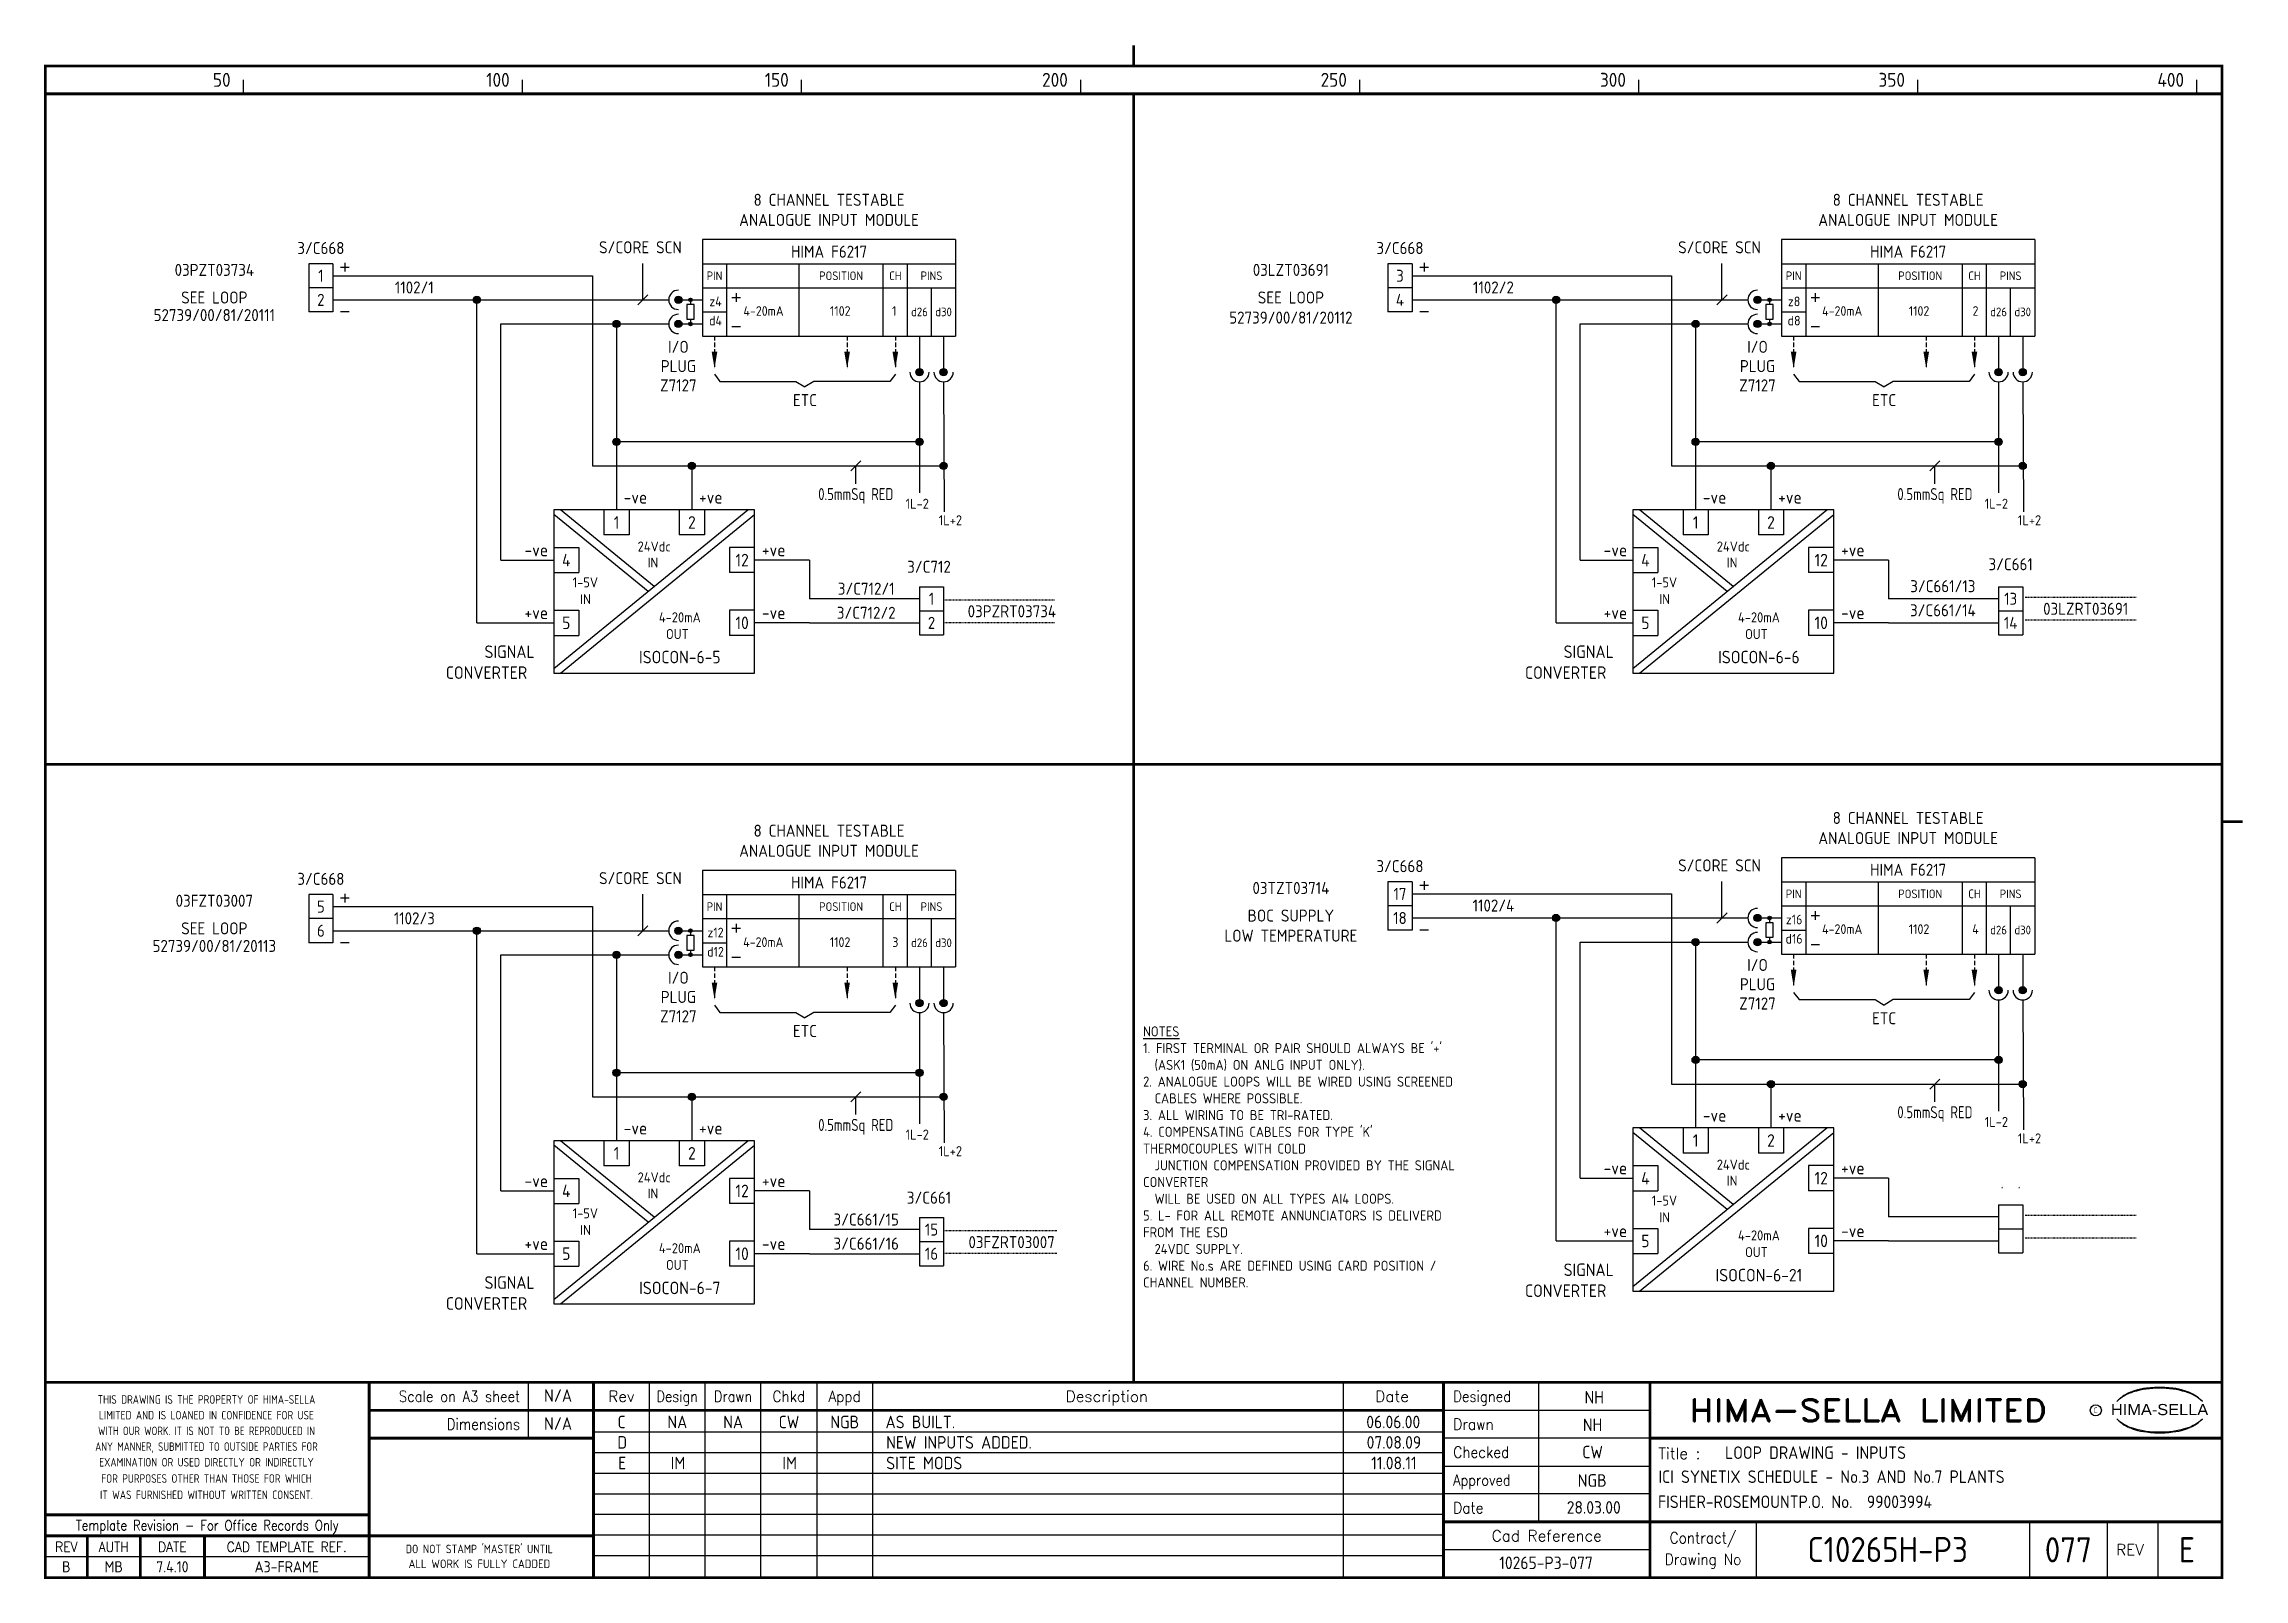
# Model space of a CAD drawing. Extents: x 14 to 408, y 0 to 275.
import ezdxf
from ezdxf.enums import TextEntityAlignment as Align

# ---------------------------------------------------------------- set-up
doc = ezdxf.new("R2010")
doc.units = 0
doc.header["$LTSCALE"] = 0.25
doc.header["$MEASUREMENT"] = 0
doc.linetypes.add('HIDDEN', pattern=[0.375, 0.25, -0.125])
doc.linetypes.add('HIDDEN2', pattern=[4.7625, 3.175, -1.5875])
doc.layers.get('0').update_dxf_attribs({"color": 41, "linetype": 'CONTINUOUS'})
for name, color, linetype in [('00-DRG_FRAME', 12, 'CONTINUOUS'), ('01-DRAW', 7, 'CONTINUOUS'), ('051-TEXT', 2, 'CONTINUOUS'), ('DIM', 3, 'CONTINUOUS')]:
    doc.layers.add(name, color=color, linetype=linetype)
doc.styles.add('ARIAL', font='ARIAL.TTF', dxfattribs={"height": 2.5})
doc.styles.add('ISO', font='iso.shx')
doc.styles.add('ROMAND', font='ROMAND')

msp = doc.modelspace()

# ---------------------------------------------------------------- texts
at = {"layer": '00-DRG_FRAME', "style": 'ISO'}
for s, p in [('50', (47.69, 267.75)), ('100', (97.69, 267.75)), ('150', (147.69, 267.75)), ('200', (197.69, 267.75)), ('250', (247.69, 267.75)), ('300', (297.69, 267.75)), ('350', (347.69, 267.75)), ('400', (397.69, 267.75))]:
    msp.add_text(s, height=2.5, dxfattribs=at).set_placement(p, align=Align.RIGHT)
at = {"layer": '00-DRG_FRAME', "color": 3, "style": 'ISO'}
for s, width, p in [('THIS DRAWING IS THE PROPERTY OF HIMA-SELLA', 0.9, (43.36, 32.44)), ("DO NOT STAMP 'MASTER' UNTIL", 0.95, (92.25, 5.79))]:
    msp.add_text(s, height=1.53, dxfattribs=dict(at, width=width)).set_placement(p, align=Align.MIDDLE)
at = {"layer": '00-DRG_FRAME', "color": 4, "style": 'ROMAND', "width": 0.87}
for s, p in [('Scale on A3 sheet', (99.54, 32)), ('Dimensions', (99.54, 27.01))]:
    msp.add_text(s, height=2, dxfattribs=at).set_placement(p, align=Align.RIGHT)
at = {"layer": '00-DRG_FRAME', "color": 4, "style": 'ROMAND'}
for s, p in [('Rev', (117.7, 32)), ('Description', (204.69, 32)), ('Date', (255.79, 32))]:
    msp.add_text(s, height=2, dxfattribs=at).set_placement(p, align=Align.CENTER)
for s, width, p in [('Design', 0.85, (127.7, 32)), ('Drawn', 0.85, (137.7, 32)), ('Chkd', 0.9, (147.7, 32)), ('Appd', 0.9, (157.7, 32))]:
    msp.add_text(s, height=2, dxfattribs=dict(at, width=width)).set_placement(p, align=Align.CENTER)
for s, width, p in [('Designed', 0.87, (266.75, 32)), ('Drawn', 0.9, (266.75, 27)), ('Checked', 0.9, (266.75, 22)), ('Approved', 0.85, (266.75, 17)), ('Date', 0.9, (266.75, 12))]:
    msp.add_text(s, height=2, dxfattribs=dict(at, width=width)).set_placement(p)
at = {"layer": '00-DRG_FRAME', "style": 'ROMAND', "width": 1.15}
msp.add_text('HIMA-SELLA LIMITED', height=4, dxfattribs=at).set_placement((341.1, 30.5), align=Align.MIDDLE)
at = {"layer": '00-DRG_FRAME', "style": 'ARIAL', "width": 1.05}
msp.add_text('HIMA-SELLA', height=2, dxfattribs=at).set_placement((393.3, 29.63), align=Align.CENTER)
at = {"layer": '00-DRG_FRAME', "color": 3, "style": 'ISO'}
for s, width, p in [('LIMITED AND IS LOANED IN CONFIDENCE FOR USE', 0.9, (43.36, 29.62)), ('ANY MANNER, SUBMITTED TO OUTSIDE PARTIES FOR', 0.87, (43.36, 23.99)), ('WITH OUR WORK. IT IS NOT TO BE REPRODUCED IN', 0.87, (43.36, 26.81)), ('EXAMINATION OR USED DIRECTLY OR INDIRECTLY', 0.9, (43.36, 21.18)), ('IT WAS FURNISHED WITHOUT WRITTEN CONSENT.', 0.9, (43.36, 15.35)), ('FOR PURPOSES OTHER THAN THOSE FOR WHICH', 0.9, (43.36, 18.27))]:
    msp.add_text(s, height=1.53, dxfattribs=dict(at, width=width)).set_placement(p, align=Align.MIDDLE_CENTER)
at = {"layer": '00-DRG_FRAME', "color": 3, "style": 'ISO', "width": 0.9}
msp.add_text('C', height=1, dxfattribs=at).set_placement((381.84, 30), align=Align.CENTER)
at = {"layer": '00-DRG_FRAME', "color": 4, "style": 'ROMAND'}
msp.add_text('Title :', height=2, dxfattribs=at).set_placement((303.5, 21.75))
for s, height, width, p in [('Template Revision - For Office Records Only', 1.8, 0.85, (43.5, 9.62)), ('Contract/', 2, 0.9, (311.5, 7.5)), ('REV', 1.8, 0.9, (18.25, 6)), ('AUTH', 1.8, 0.9, (26.75, 6)), ('DATE', 1.8, 0.9, (37.25, 6)), ('CAD TEMPLATE REF.', 1.8, 0.9, (57.75, 6)), ('Drawing No', 2, 0.9, (311.5, 3.5))]:
    msp.add_text(s, height=height, dxfattribs=dict(at, width=width)).set_placement(p, align=Align.MIDDLE)
for s, p in [('Cad Reference', (283.5, 8)), ('REV', (388, 5.5))]:
    msp.add_text(s, height=2, dxfattribs=at).set_placement(p, align=Align.MIDDLE)
at = {"layer": '00-DRG_FRAME', "color": 41, "style": 'ISO'}
for s, p in [('B', (18.25, 1.45)), ('MB', (26.75, 1.45)), ('7.4.10', (37.25, 1.45)), ('A3-FRAME', (57.75, 1.45))]:
    msp.add_text(s, height=2, dxfattribs=at).set_placement(p, align=Align.CENTER)
at = {"layer": '00-DRG_FRAME', "color": 3, "style": 'ISO'}
msp.add_text('ALL WORK IS FULLY CADDED', height=1.53, dxfattribs=at).set_placement((92.25, 2.98), align=Align.MIDDLE_CENTER)
at = {"layer": '01-DRAW', "style": 'ISO'}
for s, height, p in [('8 CHANNEL TESTABLE', 2.16, (154.91, 246.41)), ('8 CHANNEL TESTABLE', 2.16, (348.26, 246.41)), ('ANALOGUE INPUT MODULE', 2.16, (154.91, 242.81)), ('ANALOGUE INPUT MODULE', 2.16, (348.26, 242.81)), ('3/C668', 2.16, (63.86, 237.77)), ('S/CORE SCN', 2.16, (121.1, 237.9)), ('HIMA F6217', 2.16, (154.91, 237.12)), ('3/C668', 2.16, (257.2, 237.77)), ('S/CORE SCN', 2.16, (314.45, 237.9)), ('HIMA F6217', 2.16, (348.26, 237.12)), ('03PZT03734', 2.16, (44.77, 233.85)), ('1', 2.16, (63.86, 232.8)), ('1102/1', 2.16, (80.6, 230.7)), ('PIN', 1.555, (134.39, 233.1)), ('POSITION', 1.555, (157.07, 233.1)), ('CH', 1.555, (166.79, 233.1)), ('PINS', 1.555, (173.27, 233.1)), ('03LZT03691', 2.16, (237.66, 233.85)), ('3', 2.16, (257.2, 232.8)), ('1102/2', 2.16, (273.95, 230.7)), ('PIN', 1.555, (327.74, 233.1)), ('POSITION', 1.555, (350.42, 233.1)), ('CH', 1.555, (360.14, 233.1)), ('PINS', 1.555, (366.62, 233.1)), ('SEE LOOP', 2.16, (44.77, 228.9)), ('2', 2.16, (63.86, 228.48)), ('z4', 1.728, (134.57, 228.42)), ('SEE LOOP', 2.16, (237.66, 228.9)), ('4', 2.16, (257.2, 228.48)), ('z8', 1.728, (327.82, 228.42)), ('52739/00/81/20111', 2.16, (44.77, 225.75)), ('d4', 1.728, (134.57, 224.97)), ('4-20mA', 1.728, (143.17, 226.7)), ('1102', 1.728, (156.92, 226.7)), ('1', 1.73, (166.59, 226.7)), ('d26', 1.555, (171.11, 226.62)), ('d30', 1.555, (175.43, 226.62)), ('52739/00/81/20112', 2.16, (237.66, 225.3)), ('d8', 1.728, (327.82, 224.97)), ('4-20mA', 1.728, (336.44, 226.7)), ('1102', 1.728, (350.21, 226.7)), ('2', 1.73, (360.32, 226.7)), ('d26', 1.555, (364.46, 226.62)), ('d30', 1.555, (368.78, 226.62)), ('I/O', 2.16, (127.91, 220.06)), ('I/O', 2.16, (321.26, 220.06)), ('PLUG', 2.16, (127.91, 216.6)), ('PLUG', 2.16, (321.26, 216.6)), ('Z7127', 2.16, (127.91, 213.15)), ('Z7127', 2.16, (321.26, 213.15)), ('ETC', 2.16, (150.59, 210.5)), ('ETC', 2.16, (343.94, 210.5)), ('3/C712', 2.16, (172.82, 180.63)), ('3/C661', 2.16, (366.62, 181.08)), ('3/C712/1', 2.16, (161.57, 176.7)), ('3/C661/13', 2.16, (354.47, 177.15)), ('4-20mA', 1.8, (128.17, 171.75)), ('3/C712/2', 2.16, (161.57, 172.38)), ('1', 2.16, (173.27, 174.9)), ('03PZRT03734', 2.16, (187.66, 172.65)), ('4-20mA', 1.8, (321.52, 171.75)), ('3/C661/14', 2.16, (354.47, 172.83)), ('13', 2.16, (366.62, 174.9)), ('03LZRT03691', 2.16, (380.07, 173.1)), ('OUT', 1.8, (127.72, 168.75)), ('2', 2.16, (173.27, 170.58)), ('OUT', 1.8, (321.07, 168.75)), ('14', 2.16, (366.62, 170.58)), ('ISOCON-6-5', 2.25, (128.17, 164.4)), ('ISOCON-6-6', 2.25, (321.52, 164.4)), ('8 CHANNEL TESTABLE', 2.16, (154.91, 133.32)), ('ANALOGUE INPUT MODULE', 2.16, (348.26, 132)), ('8 CHANNEL TESTABLE', 2.16, (348.26, 135.6)), ('ANALOGUE INPUT MODULE', 2.16, (154.91, 129.72)), ('3/C668', 2.16, (63.86, 124.68)), ('S/CORE SCN', 2.16, (121.1, 124.81)), ('HIMA F6217', 2.16, (154.91, 124.03)), ('3/C668', 2.16, (257.2, 126.96)), ('S/CORE SCN', 2.16, (314.45, 127.1)), ('HIMA F6217', 2.16, (348.26, 126.31)), ('03FZT03007', 2.16, (44.77, 120.76)), ('03TZT03714', 2.16, (237.66, 123.05)), ('17', 2.16, (257.2, 121.99)), ('PIN', 1.555, (327.74, 122.3)), ('POSITION', 1.555, (350.42, 122.3)), ('CH', 1.555, (360.14, 122.3)), ('PINS', 1.555, (366.62, 122.3)), ('5', 2.16, (63.86, 119.71)), ('1102/3', 2.16, (80.6, 117.61)), ('PIN', 1.555, (134.39, 120.01)), ('POSITION', 1.555, (157.07, 120.01)), ('CH', 1.555, (166.79, 120.01)), ('PINS', 1.555, (173.27, 120.01)), ('BOC SUPPLY', 2.16, (237.66, 118.1)), ('18', 2.16, (257.2, 117.67)), ('1102/4', 2.16, (273.95, 119.9)), ('z16', 1.728, (327.82, 117.62)), ('52739/00/81/20113', 2.16, (44.77, 112.66)), ('SEE LOOP', 2.16, (44.77, 115.81)), ('6', 2.16, (63.86, 115.39)), ('z12', 1.728, (134.57, 115.28)), ('4-20mA', 1.728, (143.12, 113.56)), ('1102', 1.728, (156.89, 113.56)), ('3', 1.73, (166.79, 113.56)), ('d26', 1.555, (171.11, 113.53)), ('d30', 1.555, (175.43, 113.53)), ('LOW TEMPERATURE', 2.16, (237.66, 114.5)), ('d16', 1.728, (327.82, 114.16)), ('4-20mA', 1.728, (336.44, 115.89)), ('1102', 1.728, (350.21, 115.89)), ('4', 1.73, (360.32, 115.89)), ('d26', 1.555, (364.46, 115.82)), ('d30', 1.555, (368.78, 115.82)), ('d12', 1.728, (134.57, 111.83)), ('I/O', 2.16, (321.26, 109.25)), ('I/O', 2.16, (127.91, 106.96)), ('PLUG', 2.16, (321.26, 105.79)), ('PLUG', 2.16, (127.91, 103.51)), ('Z7127', 2.16, (321.26, 102.34)), ('Z7127', 2.16, (127.91, 100.05)), ('ETC', 2.16, (150.59, 97.41)), ('ETC', 2.16, (343.94, 99.69)), ('3/C661', 2.16, (172.82, 67.53)), ('.  .', 2.16, (366.62, 70.27)), ('3/C661/15', 2.16, (161.57, 63.61)), ('15', 2.16, (173.27, 61.81)), ('4-20mA', 1.8, (128.17, 58.66)), ('3/C661/16', 2.16, (161.57, 59.29)), ('16', 2.16, (173.27, 57.49)), ('03FZRT03007', 2.16, (187.62, 59.56)), ('4-20mA', 1.8, (321.52, 60.95)), ('OUT', 1.8, (321.07, 57.95)), ('OUT', 1.8, (127.72, 55.66)), ('ISOCON-6-21', 2.25, (321.52, 53.6)), ('ISOCON-6-7', 2.25, (128.17, 51.31))]:
    msp.add_text(s, height=height, dxfattribs=at).set_placement(p, align=Align.CENTER)
for s, p in [('-ve', (122.33, 193.04)), ('+ve', (135.83, 193.04)), ('-ve', (315.68, 193.04)), ('+ve', (329.18, 193.04)), ('-ve', (104.56, 183.59)), ('+ve', (147.1, 183.59)), ('-ve', (297.91, 183.59)), ('+ve', (340.45, 183.59)), ('+ve', (104.56, 172.34)), ('-ve', (147.1, 172.34)), ('+ve', (297.91, 172.34)), ('-ve', (340.45, 172.34)), ('-ve', (315.68, 82.24)), ('+ve', (329.18, 82.24)), ('-ve', (122.33, 79.95)), ('+ve', (135.83, 79.95)), ('-ve', (104.56, 70.5)), ('+ve', (147.1, 70.5)), ('-ve', (297.91, 72.79)), ('+ve', (340.45, 72.79)), ('+ve', (297.91, 61.54)), ('-ve', (340.45, 61.54)), ('+ve', (104.56, 59.25)), ('-ve', (147.1, 59.25))]:
    msp.add_text(s, height=2.25, dxfattribs=at).set_placement(p, align=Align.RIGHT)
at = {"layer": '01-DRAW', "style": 'ISO', "width": 0.85}
for p in [(159.7, 193.66), (353.05, 193.66), (353.05, 82.85), (159.7, 80.57)]:
    msp.add_text('0.5mmSq RED', height=2.16, dxfattribs=at).set_placement(p, align=Align.CENTER)
at = {"layer": '01-DRAW', "style": 'ISO'}
for s, height, p in [('1L-2', 1.8, (168.62, 192.11)), ('1L-2', 1.8, (361.97, 192.11)), ('1L+2', 1.8, (174.56, 189.15)), ('1L+2', 1.8, (367.91, 189.15)), ('1-5V', 1.8, (108.97, 178.01)), ('1-5V', 1.8, (302.32, 178.01)), ('IN', 1.8, (110.32, 175.01)), ('IN', 1.8, (303.67, 175.01)), ('SIGNAL', 2.25, (93.18, 165.36)), ('SIGNAL', 2.25, (286.53, 165.36)), ('CONVERTER', 2.25, (86.25, 161.61)), ('CONVERTER', 2.25, (279.6, 161.61)), ('1L-2', 1.8, (361.97, 81.3)), ('1L-2', 1.8, (168.62, 79.02)), ('1L+2', 1.8, (367.91, 78.34)), ('1L+2', 1.8, (174.56, 76.05)), ('1-5V', 1.8, (302.32, 67.2)), ('1-5V', 1.8, (108.97, 64.92)), ('IN', 1.8, (110.32, 61.92)), ('IN', 1.8, (303.67, 64.2)), ('SIGNAL', 2.25, (286.53, 54.56)), ('SIGNAL', 2.25, (93.18, 52.27)), ('CONVERTER', 2.25, (279.6, 50.81)), ('CONVERTER', 2.25, (86.25, 48.52))]:
    msp.add_text(s, height=height, dxfattribs=at).set_placement(p)
for s, height, p in [('1', 2.25, (116.83, 189.66)), ('2', 2.25, (130.33, 189.66)), ('1', 2.25, (310.18, 189.66)), ('2', 2.25, (323.68, 189.66)), ('24Vdc', 1.8, (123.58, 185.35)), ('24Vdc', 1.8, (316.93, 185.35)), ('4', 2.25, (107.83, 182.91)), ('IN', 1.8, (123.35, 182.47)), ('12', 2.25, (139.33, 182.91)), ('4', 2.25, (301.18, 182.91)), ('IN', 1.8, (316.7, 182.47)), ('12', 2.25, (332.68, 182.91)), ('5', 2.25, (107.83, 171.66)), ('10', 2.25, (139.33, 171.66)), ('5', 2.25, (301.18, 171.66)), ('10', 2.25, (332.68, 171.66)), ('1', 2.25, (310.18, 78.86)), ('2', 2.25, (323.68, 78.86)), ('1', 2.25, (116.83, 76.57)), ('2', 2.25, (130.33, 76.57)), ('24Vdc', 1.8, (316.93, 74.54)), ('24Vdc', 1.8, (123.58, 72.25)), ('4', 2.25, (301.18, 72.11)), ('IN', 1.8, (316.7, 71.66)), ('12', 2.25, (332.68, 72.11)), ('4', 2.25, (107.83, 69.82)), ('IN', 1.8, (123.35, 69.37)), ('12', 2.25, (139.33, 69.82)), ('5', 2.25, (107.83, 58.57)), ('10', 2.25, (139.33, 58.57)), ('5', 2.25, (301.18, 60.86)), ('10', 2.25, (332.68, 60.86))]:
    msp.add_text(s, height=height, dxfattribs=at).set_placement(p, align=Align.MIDDLE)
at = {"layer": '01-DRAW', "insert": (211.18, 99.32), "char_height": 1.8, "width": 58.2883, "attachment_point": 1, "style": 'ISO'}
msp.add_mtext("{\\LNOTES\\P}1. FIRST TERMINAL OR PAIR SHOULD ALWAYS BE '+'\\P  (ASK1 (50mA) ON ANLG INPUT ONLY).\\P2. ANALOGUE LOOPS WILL BE WIRED USING SCREENED\\P  CABLES WHERE POSSIBLE.\\P3. ALL WIRING TO BE TRI-RATED.\\P4. COMPENSATING CABLES FOR TYPE 'K' THERMOCOUPLES WITH COLD\\P  JUNCTION COMPENSATION PROVIDED BY THE SIGNAL CONVERTER\\P  WILL BE USED ON ALL TYPES AI4 LOOPS.\\P5. L- FOR ALL REMOTE ANNUNCIATORS IS DELIVERD FROM THE ESD \\P  24VDC SUPPLY.\\P6. WIRE No.s ARE DEFINED USING CARD POSITION / CHANNEL NUMBER.          ", dxfattribs=at)

# ---------------------------------------------------------------- blocks, each defined once
blk = doc.blocks.new('A3-REVA')
at = {"layer": '051-TEXT', "style": 'ISO'}
for tag, p in [('DESIGNED', (292.01, 31.7)), ('A', (117.73, 27.28)), ('DES', (127.73, 27.28)), ('DRN', (137.73, 27.28)), ('CHKD', (147.73, 27.28)), ('APPD', (157.73, 27.28)), ('DATE', (256, 27.28)), ('DRAWN', (291.72, 26.77)), ('CHECKED', (291.72, 21.89)), ('APPD', (291.65, 16.79)), ('DATE', (291.92, 11.96))]:
    blk.add_attdef(tag, text='', height=2.25, dxfattribs=at).set_placement(p, align=Align.CENTER)
blk.add_attdef('DESCRIPTION', (165.03, 27.28), '', height=2.25, dxfattribs=at)
blk = doc.blocks.new('A3-REVB')
at = {"layer": '051-TEXT', "style": 'ISO'}
for tag, p in [('A', (124.85, -20.36)), ('DES', (134.85, -20.36)), ('DRN', (144.85, -20.36)), ('CHKD', (154.85, -20.36)), ('APPD', (164.85, -20.36)), ('DATE', (263.12, -20.36))]:
    blk.add_attdef(tag, text='', height=2.25, dxfattribs=at).set_placement(p, align=Align.CENTER)
blk.add_attdef('DESCRIPTION', (172.15, -20.36), '', height=2.25, dxfattribs=at)
blk = doc.blocks.new('A3-TITLE')
at = {"layer": '051-TEXT', "style": 'ISO'}
blk.add_attdef('TITLE_1', (315.46, 21.78), '', height=2.25, dxfattribs=at)
for tag, p in [('DRGNO', (376.96, 3.24)), ('REV.', (398.2, 3.24))]:
    blk.add_attdef(tag, text='', height=4.5, dxfattribs=at).set_placement(p, align=Align.CENTER)
blk = doc.blocks.new('DOT')
for radius in [0.75, 0.65, 0.55, 0.45, 0.35, 0.25, 0.15, 0.05]:
    blk.add_circle((0, 0), radius)
blk = doc.blocks.new('A3-CONTRACT')
at = {"layer": '051-TEXT', "color": 41, "style": 'ISO'}
for tag, height, p in [('SCALE', 2.25, (106.71, 31.82)), ('DIMS', 2.25, (106.71, 26.8)), ('CAD-REF', 2.25, (283.73, 1.84)), ('CONTRACT', 4.5, (344.94, 3.1))]:
    blk.add_attdef(tag, text='', height=height, dxfattribs=at).set_placement(p, align=Align.CENTER)
for tag, p in [('TITLE_2', (303.86, 17.28)), ('TITLE_3', (303.79, 12.78))]:
    blk.add_attdef(tag, p, '', height=2.25, dxfattribs=at)

# ---------------------------------------------------------------- linework, layer by layer
at = {"layer": '00-DRG_FRAME'}
for p, q in [((50, 266.5), (50, 269)), ((100, 266.5), (100, 269)), ((150, 266.5), (150, 269)), ((200, 266.5), (200, 269)), ((250, 266.5), (250, 269)), ((300, 266.5), (300, 269)), ((350, 266.5), (350, 269)), ((400, 266.5), (400, 269)), ((101.01, 35.5), (101.01, 25.5)), ((122.7, 35.5), (122.7, 0.5)), ((132.7, 0.5), (132.7, 35.5)), ((142.7, 0.5), (142.7, 35.5)), ((152.7, 35.5), (152.7, 0.5)), ((162.7, 35.5), (162.7, 0.5)), ((247, 35.5), (247, 0.5)), ((282, 35.5), (282, 10.5)), ((265, 30.5), (302, 30.5)), ((265, 26.59), (112.7, 26.59)), ((302, 25.5), (265, 25.5)), ((265, 22.89), (112.7, 22.89)), ((265, 20.5), (302, 20.5)), ((265, 19.19), (112.7, 19.19)), ((265, 15.49), (112.7, 15.49)), ((302, 15.5), (265, 15.5)), ((265, 11.79), (112.7, 11.79)), ((265, 8.09), (112.7, 8.09)), ((321, 10.5), (321, 0.5)), ((370, 10.5), (370, 0.5)), ((384, 0.5), (384, 10.5)), ((393, 10.5), (393, 0.5)), ((72.5, 4.25), (14.5, 4.25)), ((265, 4.39), (112.7, 4.39)), ((302, 5.5), (265, 5.5))]:
    msp.add_line(p, q, dxfattribs=at)
at = {"layer": '00-DRG_FRAME', "const_width": 0.5}
for points in [[(209.5, 271.5), (209.5, 275.18)], [(209.5, 271.5), (209.5, 275.18)], [(14.5, 266.5), (404.5, 266.5)], [(209.5, 35.5), (209.5, 266.5)], [(14.5, 146.31), (404.5, 146.31)], [(404.5, 136), (408.18, 136)], [(404.5, 35.5), (14.5, 35.5)], [(72.5, 0.5), (72.5, 35.5)], [(112.7, 0.5), (112.7, 35.5)], [(265, 35.5), (265, 0.5)], [(302, 0.5), (302, 35.5)], [(265, 30.5), (72.5, 30.5)], [(112.7, 25.5), (72.5, 25.5)], [(404.5, 25.5), (302, 25.5)], [(14.5, 11.75), (72.5, 11.75)], [(14.5, 8), (72.5, 8)], [(22, 0.5), (22, 8)], [(31.5, 0.5), (31.5, 8)], [(43, 0.5), (43, 8)], [(112.7, 8), (72.5, 8)], [(265, 10.5), (404.5, 10.5)]]:
    msp.add_lwpolyline(points, dxfattribs=at)
msp.add_lwpolyline([(14.5, 0.5), (404.5, 0.5), (404.5, 271.5), (14.5, 271.5)], close=True, dxfattribs=at)
at = {"layer": '00-DRG_FRAME', "color": 3}
msp.add_circle((381.88, 30.5), 1, dxfattribs=at)
for centre, radius, start, end in [((390.6, 26.83), 7.24, 106.0532, 133.5024), ((390.88, 27.01), 7.3, 130.419, 136.057), ((390.11, 28.1), 5.98, 122.244, 131.6154), ((389.75, 28.78), 5.21, 111.8206, 122.8668), ((391.78, 24.7), 9.76, 107.5931, 113.9452), ((393.1, 18.5), 15.94, 89.2698, 106.3911), ((392.1, 23.52), 10.99, 96.0146, 107.3203), ((393.29, 16.31), 18.28, 92.8917, 97.3734), ((393.24, 18.86), 15.73, 89.7805, 93.1738), ((393.36, 18.86), 15.73, 86.8262, 90.2195), ((393.51, 18.5), 15.94, 73.6089, 90.7302), ((393.31, 16.31), 18.28, 82.6266, 87.1083), ((394.51, 23.52), 10.99, 72.6797, 83.9854), ((394.83, 24.7), 9.76, 66.0548, 72.4069), ((396, 26.83), 7.24, 46.4976, 73.9468), ((396.85, 28.78), 5.21, 57.1332, 68.1794), ((396.49, 28.1), 5.98, 48.3846, 57.756), ((395.73, 27.01), 7.3, 43.943, 49.581), ((390.88, 34.04), 7.3, 223.943, 229.581), ((390.6, 34.23), 7.24, 226.4976, 253.9468), ((390.11, 32.96), 5.98, 228.3846, 237.756), ((389.75, 32.28), 5.21, 237.1332, 248.1794), ((396, 34.23), 7.24, 286.0532, 313.5024), ((396.85, 32.28), 5.21, 291.8206, 302.8668), ((396.49, 32.96), 5.98, 302.244, 311.6154), ((395.73, 34.04), 7.3, 310.419, 316.057), ((391.78, 36.36), 9.76, 246.0548, 252.4069), ((393.1, 42.56), 15.94, 253.6089, 270.7302), ((392.1, 37.54), 10.99, 252.6797, 263.9854), ((393.29, 44.75), 18.28, 262.6266, 267.1083), ((393.24, 42.19), 15.73, 266.8262, 270.2195), ((393.51, 42.56), 15.94, 269.2698, 286.3911), ((393.36, 42.19), 15.73, 269.7805, 273.1738), ((393.31, 44.75), 18.28, 272.8917, 277.3734), ((394.51, 37.54), 10.99, 276.0146, 287.3203), ((394.83, 36.36), 9.76, 287.5931, 293.9452)]:
    msp.add_arc(centre, radius, start, end, dxfattribs=at)
at = {"layer": '01-DRAW'}
for p, q in [((177.59, 240.36), (132.23, 240.36)), ((132.23, 240.36), (132.23, 223.08)), ((177.59, 240.36), (177.59, 223.08)), ((370.94, 240.36), (325.58, 240.36)), ((325.58, 240.36), (325.58, 223.08)), ((370.94, 240.36), (370.94, 223.08)), ((66.02, 236.04), (61.7, 236.04)), ((61.7, 236.04), (61.7, 227.4)), ((66.02, 236.04), (66.02, 227.4)), ((66.02, 233.88), (112.51, 233.88)), ((68.95, 235.39), (67.4, 235.39)), ((68.18, 236.17), (68.18, 234.62)), ((112.51, 233.88), (112.51, 199.79)), ((132.23, 236.04), (177.59, 236.04)), ((136.55, 236.04), (136.55, 223.08)), ((149.51, 236.04), (149.51, 223.08)), ((164.63, 223.08), (164.63, 236.04)), ((168.95, 223.08), (168.95, 236.04)), ((255.04, 236.04), (255.04, 227.4)), ((259.36, 236.04), (255.04, 236.04)), ((259.36, 236.04), (259.36, 227.4)), ((259.36, 233.88), (305.86, 233.88)), ((262.3, 235.39), (260.74, 235.39)), ((261.52, 236.17), (261.52, 234.62)), ((305.86, 233.88), (305.86, 199.79)), ((325.58, 236.04), (370.94, 236.04)), ((329.9, 236.04), (329.9, 223.08)), ((342.86, 236.04), (342.86, 223.08)), ((357.98, 223.08), (357.98, 236.04)), ((362.3, 223.08), (362.3, 236.04)), ((66.02, 231.72), (61.7, 231.72)), ((66.02, 229.56), (126.18, 229.56)), ((91.81, 171.66), (91.81, 229.56)), ((127.91, 229.56), (132.23, 229.56)), ((130.07, 229.56), (130.07, 228.7)), ((132.23, 231.72), (177.59, 231.72)), ((137.5, 229.99), (139.05, 229.99)), ((138.28, 230.77), (138.28, 229.22)), ((173.27, 223.08), (173.27, 231.72)), ((259.36, 231.72), (255.04, 231.72)), ((259.36, 229.56), (319.53, 229.56)), ((285.16, 171.66), (285.16, 229.56)), ((321.26, 229.56), (325.58, 229.56)), ((323.42, 229.56), (323.42, 228.7)), ((325.58, 231.72), (370.94, 231.72)), ((330.85, 229.99), (332.4, 229.99)), ((331.62, 230.77), (331.62, 229.22)), ((366.62, 223.08), (366.62, 231.72)), ((66.02, 227.4), (61.7, 227.4)), ((68.95, 227.4), (67.4, 227.4)), ((96.13, 182.91), (96.13, 225.24)), ((96.13, 225.24), (126.18, 225.24)), ((116.83, 225.24), (116.83, 191.91)), ((127.91, 225.24), (132.23, 225.24)), ((130.07, 226.11), (130.07, 225.24)), ((132.23, 227.4), (136.55, 227.4)), ((137.5, 224.81), (139.05, 224.81)), ((259.36, 227.4), (255.04, 227.4)), ((262.3, 227.4), (260.74, 227.4)), ((289.48, 182.91), (289.48, 225.24)), ((289.48, 225.24), (319.53, 225.24)), ((310.18, 225.24), (310.18, 191.91)), ((321.26, 225.24), (325.58, 225.24)), ((323.42, 226.11), (323.42, 225.24)), ((325.58, 227.4), (329.9, 227.4)), ((330.85, 224.81), (332.4, 224.81)), ((132.23, 223.08), (177.59, 223.08)), ((171.11, 223.08), (171.11, 216.6)), ((175.43, 223.08), (175.43, 216.6)), ((325.58, 223.08), (370.94, 223.08)), ((364.46, 223.08), (364.46, 216.6)), ((368.78, 223.08), (368.78, 216.6)), ((134.39, 216.22), (135.36, 214.93)), ((135.36, 214.93), (148.97, 214.93)), ((148.97, 214.93), (150.59, 213.96)), ((152.21, 214.93), (150.59, 213.96)), ((165.82, 214.93), (152.21, 214.93)), ((166.79, 216.22), (165.82, 214.93)), ((171.11, 214.87), (171.11, 194.95)), ((175.43, 214.87), (175.55, 191.55)), ((327.74, 216.22), (328.71, 214.93)), ((328.71, 214.93), (342.32, 214.93)), ((342.32, 214.93), (343.94, 213.96)), ((345.56, 214.93), (343.94, 213.96)), ((359.16, 214.93), (345.56, 214.93)), ((360.14, 216.22), (359.16, 214.93)), ((364.46, 214.87), (364.46, 194.95)), ((368.78, 214.87), (368.9, 191.55)), ((171.11, 204.11), (116.79, 204.11)), ((364.46, 204.11), (310.14, 204.11)), ((112.51, 199.79), (175.43, 199.79)), ((130.33, 199.79), (130.33, 191.91)), ((305.86, 199.79), (368.78, 199.79)), ((323.68, 199.79), (323.68, 191.91)), ((105.58, 163.48), (140.36, 191.91)), ((122.48, 177.29), (105.58, 191.1)), ((123.58, 178.19), (106.8, 191.91)), ((106.8, 162.66), (141.58, 191.1)), ((114.58, 191.91), (114.58, 187.41)), ((119.08, 191.91), (119.08, 187.41)), ((128.08, 191.91), (128.08, 187.41)), ((132.58, 191.91), (132.58, 187.41)), ((298.93, 163.48), (333.71, 191.91)), ((315.82, 177.29), (298.93, 191.1)), ((316.93, 178.19), (300.14, 191.91)), ((300.14, 162.66), (334.93, 191.1)), ((307.93, 191.91), (307.93, 187.41)), ((312.43, 191.91), (312.43, 187.41)), ((321.43, 191.91), (321.43, 187.41)), ((325.93, 191.91), (325.93, 187.41)), ((96.13, 182.91), (105.58, 182.91)), ((105.58, 185.16), (110.08, 185.16)), ((141.58, 185.16), (137.08, 185.16)), ((151.39, 182.91), (141.58, 182.91)), ((151.39, 182.91), (151.39, 175.98)), ((289.48, 182.91), (298.93, 182.91)), ((298.93, 185.16), (303.43, 185.16)), ((334.93, 185.16), (330.43, 185.16)), ((344.74, 182.91), (334.93, 182.91)), ((344.74, 182.91), (344.74, 175.98)), ((105.58, 180.66), (110.08, 180.66)), ((141.58, 180.66), (137.08, 180.66)), ((171.11, 178.14), (171.11, 169.5)), ((171.11, 178.14), (175.43, 178.14)), ((171.11, 178.14), (175.43, 178.14)), ((175.43, 178.14), (175.43, 169.5)), ((298.93, 180.66), (303.43, 180.66)), ((334.93, 180.66), (330.43, 180.66)), ((364.46, 178.14), (368.78, 178.14)), ((364.46, 178.14), (368.78, 178.14)), ((364.46, 178.14), (364.46, 169.5)), ((368.78, 178.14), (368.78, 169.5)), ((105.58, 173.91), (110.08, 173.91)), ((141.58, 173.91), (137.08, 173.91)), ((171.11, 175.98), (151.39, 175.98)), ((171.11, 173.82), (175.43, 173.82)), ((298.93, 173.91), (303.43, 173.91)), ((334.93, 173.91), (330.43, 173.91)), ((364.46, 175.98), (344.74, 175.98)), ((364.46, 173.82), (368.78, 173.82)), ((91.81, 171.66), (105.58, 171.66)), ((151.39, 171.66), (141.58, 171.66)), ((151.39, 171.66), (171.11, 171.66)), ((171.11, 169.5), (175.43, 169.5)), ((285.16, 171.66), (298.93, 171.66)), ((344.74, 171.66), (334.93, 171.66)), ((344.74, 171.66), (364.46, 171.66)), ((364.46, 169.5), (368.78, 169.5)), ((105.58, 169.41), (110.08, 169.41)), ((141.58, 169.41), (137.08, 169.41)), ((298.93, 169.41), (303.43, 169.41)), ((334.93, 169.41), (330.43, 169.41)), ((177.59, 127.27), (132.23, 127.27)), ((132.23, 127.27), (132.23, 109.99)), ((177.59, 127.27), (177.59, 109.99)), ((370.94, 129.55), (325.58, 129.55)), ((325.58, 129.55), (325.58, 112.27)), ((370.94, 129.55), (370.94, 112.27)), ((66.02, 122.95), (61.7, 122.95)), ((61.7, 122.95), (61.7, 114.31)), ((66.02, 122.95), (66.02, 114.31)), ((68.95, 122.3), (67.4, 122.3)), ((68.18, 123.08), (68.18, 121.52)), ((132.23, 122.95), (177.59, 122.95)), ((136.55, 122.95), (136.55, 109.99)), ((149.51, 122.95), (149.51, 109.99)), ((164.63, 109.99), (164.63, 122.95)), ((168.95, 109.99), (168.95, 122.95)), ((255.04, 125.23), (255.04, 116.59)), ((259.36, 125.23), (255.04, 125.23)), ((259.36, 125.23), (259.36, 116.59)), ((259.36, 123.07), (305.86, 123.07)), ((262.3, 124.59), (260.74, 124.59)), ((261.52, 125.36), (261.52, 123.81)), ((305.86, 123.07), (305.86, 88.98)), ((325.58, 125.23), (370.94, 125.23)), ((329.9, 125.23), (329.9, 112.27)), ((342.86, 125.23), (342.86, 112.27)), ((357.98, 112.27), (357.98, 125.23)), ((362.3, 112.27), (362.3, 125.23)), ((66.02, 118.63), (61.7, 118.63)), ((66.02, 120.79), (112.51, 120.79)), ((112.51, 120.79), (112.51, 86.7)), ((132.23, 118.63), (177.59, 118.63)), ((173.27, 109.99), (173.27, 118.63)), ((259.36, 120.91), (255.04, 120.91)), ((259.36, 118.75), (319.53, 118.75)), ((285.16, 60.86), (285.16, 118.75)), ((321.26, 118.75), (325.58, 118.75)), ((323.42, 118.75), (323.42, 117.89)), ((325.58, 120.91), (370.94, 120.91)), ((330.85, 119.19), (332.4, 119.19)), ((331.62, 119.96), (331.62, 118.41)), ((366.62, 112.27), (366.62, 120.91)), ((66.02, 116.47), (126.18, 116.47)), ((91.81, 58.57), (91.81, 116.47)), ((127.91, 116.47), (132.23, 116.47)), ((130.07, 116.47), (130.07, 115.6)), ((137.5, 116.9), (139.05, 116.9)), ((138.28, 117.68), (138.28, 116.12)), ((259.36, 116.59), (255.04, 116.59)), ((262.3, 116.59), (260.74, 116.59)), ((289.48, 72.11), (289.48, 114.43)), ((289.48, 114.43), (319.53, 114.43)), ((310.18, 114.43), (310.18, 81.11)), ((321.26, 114.43), (325.58, 114.43)), ((323.42, 115.3), (323.42, 114.43)), ((325.58, 116.59), (329.9, 116.59)), ((66.02, 114.31), (61.7, 114.31)), ((68.95, 114.31), (67.4, 114.31)), ((96.13, 69.82), (96.13, 112.15)), ((96.13, 112.15), (126.18, 112.15)), ((116.83, 112.15), (116.83, 78.82)), ((127.91, 112.15), (132.23, 112.15)), ((130.07, 113.01), (130.07, 112.15)), ((132.23, 114.31), (136.55, 114.31)), ((137.5, 111.72), (139.05, 111.72)), ((325.58, 112.27), (370.94, 112.27)), ((330.85, 114), (332.4, 114)), ((364.46, 112.27), (364.46, 105.79)), ((368.78, 112.27), (368.78, 105.79)), ((132.23, 109.99), (177.59, 109.99)), ((171.11, 109.99), (171.11, 103.51)), ((175.43, 109.99), (175.43, 103.51)), ((134.39, 103.13), (135.36, 101.83)), ((166.79, 103.13), (165.82, 101.83)), ((327.74, 105.42), (328.71, 104.12)), ((328.71, 104.12), (342.32, 104.12)), ((342.32, 104.12), (343.94, 103.15)), ((345.56, 104.12), (343.94, 103.15)), ((359.16, 104.12), (345.56, 104.12)), ((360.14, 105.42), (359.16, 104.12)), ((364.46, 104.07), (364.46, 84.14)), ((368.78, 104.07), (368.9, 80.75)), ((135.36, 101.83), (148.97, 101.83)), ((148.97, 101.83), (150.59, 100.86)), ((152.21, 101.83), (150.59, 100.86)), ((165.82, 101.83), (152.21, 101.83)), ((171.11, 101.78), (171.11, 81.85)), ((175.43, 101.78), (175.55, 78.46)), ((171.11, 91.02), (116.79, 91.02)), ((364.46, 93.3), (310.14, 93.3)), ((305.86, 88.98), (368.78, 88.98)), ((323.68, 88.98), (323.68, 81.11)), ((112.51, 86.7), (175.43, 86.7)), ((130.33, 86.7), (130.33, 78.82)), ((298.93, 52.67), (333.71, 81.11)), ((315.82, 66.48), (298.93, 80.3)), ((316.93, 67.38), (300.14, 81.11)), ((300.14, 51.86), (334.93, 80.3)), ((307.93, 81.11), (307.93, 76.61)), ((312.43, 81.11), (312.43, 76.61)), ((321.43, 81.11), (321.43, 76.61)), ((325.93, 81.11), (325.93, 76.61)), ((105.58, 50.38), (140.36, 78.82)), ((122.48, 64.2), (105.58, 78.01)), ((123.58, 65.1), (106.8, 78.82)), ((106.8, 49.57), (141.58, 78.01)), ((114.58, 78.82), (114.58, 74.32)), ((119.08, 78.82), (119.08, 74.32)), ((128.08, 78.82), (128.08, 74.32)), ((132.58, 78.82), (132.58, 74.32)), ((105.58, 72.07), (110.08, 72.07)), ((141.58, 72.07), (137.08, 72.07)), ((289.48, 72.11), (298.93, 72.11)), ((298.93, 74.36), (303.43, 74.36)), ((334.93, 74.36), (330.43, 74.36)), ((344.74, 72.11), (334.93, 72.11)), ((344.74, 72.11), (344.74, 65.18)), ((96.13, 69.82), (105.58, 69.82)), ((105.58, 67.57), (110.08, 67.57)), ((141.58, 67.57), (137.08, 67.57)), ((151.39, 69.82), (141.58, 69.82)), ((151.39, 69.82), (151.39, 62.89)), ((298.93, 69.86), (303.43, 69.86)), ((334.93, 69.86), (330.43, 69.86)), ((364.46, 67.34), (364.46, 58.7)), ((364.46, 67.34), (368.78, 67.34)), ((364.46, 67.34), (368.78, 67.34)), ((368.78, 67.34), (368.78, 58.7)), ((171.11, 65.05), (171.11, 56.41)), ((171.11, 65.05), (175.43, 65.05)), ((171.11, 65.05), (175.43, 65.05)), ((175.43, 65.05), (175.43, 56.41)), ((298.93, 63.11), (303.43, 63.11)), ((334.93, 63.11), (330.43, 63.11)), ((364.46, 65.18), (344.74, 65.18)), ((105.58, 60.82), (110.08, 60.82)), ((141.58, 60.82), (137.08, 60.82)), ((171.11, 62.89), (151.39, 62.89)), ((171.11, 60.73), (175.43, 60.73)), ((285.16, 60.86), (298.93, 60.86)), ((344.74, 60.86), (334.93, 60.86)), ((344.74, 60.86), (364.46, 60.86)), ((364.46, 63.02), (368.78, 63.02)), ((91.81, 58.57), (105.58, 58.57)), ((105.58, 56.32), (110.08, 56.32)), ((141.58, 56.32), (137.08, 56.32)), ((151.39, 58.57), (141.58, 58.57)), ((151.39, 58.57), (171.11, 58.57)), ((171.11, 56.41), (175.43, 56.41)), ((298.93, 58.61), (303.43, 58.61)), ((334.93, 58.61), (330.43, 58.61)), ((364.46, 58.7), (368.78, 58.7))]:
    msp.add_line(p, q, dxfattribs=at)
at = {"layer": '01-DRAW', "linetype": 'HIDDEN2'}
for p, q in [((134.39, 223.08), (134.39, 217.25)), ((158.15, 223.08), (158.15, 217.25)), ((166.79, 223.08), (166.79, 217.25)), ((327.74, 223.08), (327.74, 217.25)), ((351.5, 223.08), (351.5, 217.25)), ((360.14, 223.08), (360.14, 217.25)), ((327.74, 112.27), (327.74, 106.44)), ((351.5, 112.27), (351.5, 106.44)), ((360.14, 112.27), (360.14, 106.44)), ((134.39, 109.99), (134.39, 104.16)), ((158.15, 109.99), (158.15, 104.16)), ((166.79, 109.99), (166.79, 104.16))]:
    msp.add_line(p, q, dxfattribs=at)
at = {"layer": '01-DRAW', "linetype": 'HIDDEN'}
for p, q in [((175.43, 175.8), (195.35, 175.8)), ((369.23, 176.25), (389.15, 176.25)), ((175.43, 171.75), (195.35, 171.75)), ((369.23, 172.2), (389.15, 172.2)), ((369.23, 65.45), (389.15, 65.45)), ((175.43, 62.71), (195.8, 62.71)), ((369.23, 61.4), (389.15, 61.4)), ((175.43, 58.66), (195.8, 58.66))]:
    msp.add_line(p, q, dxfattribs=at)
at = {"layer": '01-DRAW'}
for points in [[(129.42, 226.11), (130.72, 226.11), (130.72, 228.7), (129.42, 228.7)], [(322.77, 226.11), (324.06, 226.11), (324.06, 228.7), (322.77, 228.7)], [(105.58, 162.66), (141.58, 162.66), (141.58, 191.91), (105.58, 191.91)], [(298.93, 162.66), (334.93, 162.66), (334.93, 191.91), (298.93, 191.91)], [(129.42, 113.01), (130.72, 113.01), (130.72, 115.6), (129.42, 115.6)], [(322.77, 115.3), (324.06, 115.3), (324.06, 117.89), (322.77, 117.89)], [(298.93, 51.86), (334.93, 51.86), (334.93, 81.11), (298.93, 81.11)], [(105.58, 49.57), (141.58, 49.57), (141.58, 78.82), (105.58, 78.82)]]:
    msp.add_lwpolyline(points, close=True, dxfattribs=at)
for points in [[(119.08, 187.41), (114.58, 187.41)], [(132.58, 187.41), (128.08, 187.41)], [(312.43, 187.41), (307.93, 187.41)], [(325.93, 187.41), (321.43, 187.41)], [(110.08, 185.16), (110.08, 180.66)], [(137.08, 185.16), (137.08, 180.66)], [(303.43, 185.16), (303.43, 180.66)], [(330.43, 185.16), (330.43, 180.66)], [(110.08, 173.91), (110.08, 169.41)], [(137.08, 173.91), (137.08, 169.41)], [(303.43, 173.91), (303.43, 169.41)], [(330.43, 173.91), (330.43, 169.41)], [(312.43, 76.61), (307.93, 76.61)], [(325.93, 76.61), (321.43, 76.61)], [(110.08, 72.07), (110.08, 67.57)], [(119.08, 74.32), (114.58, 74.32)], [(132.58, 74.32), (128.08, 74.32)], [(137.08, 72.07), (137.08, 67.57)], [(303.43, 74.36), (303.43, 69.86)], [(330.43, 74.36), (330.43, 69.86)], [(303.43, 63.11), (303.43, 58.61)], [(330.43, 63.11), (330.43, 58.61)], [(110.08, 60.82), (110.08, 56.32)], [(137.08, 60.82), (137.08, 56.32)]]:
    msp.add_lwpolyline(points, dxfattribs=at)
for centre, radius in [((127.91, 229.56), 0.648), ((127.91, 229.56), 0.562), ((127.91, 229.56), 0.475), ((127.91, 229.56), 0.389), ((127.91, 229.56), 0.302), ((127.91, 229.56), 0.216), ((127.91, 229.56), 0.13), ((127.91, 229.56), 0.0432), ((321.26, 229.56), 0.648), ((321.26, 229.56), 0.562), ((321.26, 229.56), 0.475), ((321.26, 229.56), 0.389), ((321.26, 229.56), 0.302), ((321.26, 229.56), 0.216), ((321.26, 229.56), 0.13), ((321.26, 229.56), 0.0432), ((127.91, 225.24), 0.648), ((127.91, 225.24), 0.562), ((127.91, 225.24), 0.475), ((127.91, 225.24), 0.389), ((127.91, 225.24), 0.302), ((127.91, 225.24), 0.216), ((127.91, 225.24), 0.13), ((127.91, 225.24), 0.0432), ((321.26, 225.24), 0.648), ((321.26, 225.24), 0.562), ((321.26, 225.24), 0.475), ((321.26, 225.24), 0.389), ((321.26, 225.24), 0.302), ((321.26, 225.24), 0.216), ((321.26, 225.24), 0.13), ((321.26, 225.24), 0.0432), ((171.11, 216.6), 0.648), ((171.11, 216.6), 0.562), ((171.11, 216.6), 0.475), ((171.11, 216.6), 0.389), ((171.11, 216.6), 0.302), ((171.11, 216.6), 0.216), ((175.43, 216.6), 0.648), ((175.43, 216.6), 0.562), ((175.43, 216.6), 0.475), ((175.43, 216.6), 0.389), ((175.43, 216.6), 0.302), ((175.43, 216.6), 0.216), ((364.46, 216.6), 0.648), ((364.46, 216.6), 0.562), ((364.46, 216.6), 0.475), ((364.46, 216.6), 0.389), ((364.46, 216.6), 0.302), ((364.46, 216.6), 0.216), ((368.78, 216.6), 0.648), ((368.78, 216.6), 0.562), ((368.78, 216.6), 0.475), ((368.78, 216.6), 0.389), ((368.78, 216.6), 0.302), ((368.78, 216.6), 0.216), ((171.11, 216.6), 0.13), ((171.11, 216.6), 0.0432), ((175.43, 216.6), 0.13), ((175.43, 216.6), 0.0432), ((364.46, 216.6), 0.13), ((364.46, 216.6), 0.0432), ((368.78, 216.6), 0.13), ((368.78, 216.6), 0.0432), ((321.26, 118.75), 0.648), ((321.26, 118.75), 0.562), ((321.26, 118.75), 0.475), ((321.26, 118.75), 0.389), ((321.26, 118.75), 0.302), ((321.26, 118.75), 0.216), ((321.26, 118.75), 0.13), ((321.26, 118.75), 0.0432), ((127.91, 116.47), 0.648), ((127.91, 116.47), 0.562), ((127.91, 116.47), 0.475), ((127.91, 116.47), 0.389), ((127.91, 116.47), 0.302), ((127.91, 116.47), 0.216), ((127.91, 116.47), 0.13), ((127.91, 116.47), 0.0432), ((321.26, 114.43), 0.648), ((321.26, 114.43), 0.562), ((321.26, 114.43), 0.475), ((321.26, 114.43), 0.389), ((321.26, 114.43), 0.302), ((321.26, 114.43), 0.216), ((321.26, 114.43), 0.13), ((321.26, 114.43), 0.0432), ((127.91, 112.15), 0.648), ((127.91, 112.15), 0.562), ((127.91, 112.15), 0.475), ((127.91, 112.15), 0.389), ((127.91, 112.15), 0.302), ((127.91, 112.15), 0.216), ((127.91, 112.15), 0.13), ((127.91, 112.15), 0.0432), ((364.46, 105.79), 0.648), ((368.78, 105.79), 0.648), ((171.11, 103.51), 0.648), ((171.11, 103.51), 0.562), ((171.11, 103.51), 0.475), ((171.11, 103.51), 0.389), ((171.11, 103.51), 0.302), ((171.11, 103.51), 0.216), ((171.11, 103.51), 0.13), ((171.11, 103.51), 0.0432), ((175.43, 103.51), 0.648), ((175.43, 103.51), 0.562), ((175.43, 103.51), 0.475), ((175.43, 103.51), 0.389), ((175.43, 103.51), 0.302), ((175.43, 103.51), 0.216), ((175.43, 103.51), 0.13), ((175.43, 103.51), 0.0432), ((364.46, 105.79), 0.562), ((364.46, 105.79), 0.475), ((364.46, 105.79), 0.389), ((364.46, 105.79), 0.302), ((364.46, 105.79), 0.216), ((364.46, 105.79), 0.13), ((364.46, 105.79), 0.0432), ((368.78, 105.79), 0.562), ((368.78, 105.79), 0.475), ((368.78, 105.79), 0.389), ((368.78, 105.79), 0.302), ((368.78, 105.79), 0.216), ((368.78, 105.79), 0.13), ((368.78, 105.79), 0.0432)]:
    msp.add_circle(centre, radius, dxfattribs=at)
for centre, start, end in [((127.91, 229.56), 90, 270), ((321.26, 229.56), 90, 270), ((127.91, 225.24), 90, 270), ((321.26, 225.24), 90, 270), ((171.11, 216.6), 180, 0), ((175.43, 216.6), 180, 0), ((364.46, 216.6), 180, 0), ((368.78, 216.6), 180, 0), ((321.26, 118.75), 90, 270), ((127.91, 116.47), 90, 270), ((321.26, 114.43), 90, 270), ((127.91, 112.15), 90, 270), ((171.11, 103.51), 180, 0), ((175.43, 103.51), 180, 0), ((364.46, 105.79), 180, 0), ((368.78, 105.79), 180, 0)]:
    msp.add_arc(centre, 1.73, start, end, dxfattribs=at)
for points in [[(134.89, 220.27), (133.88, 220.27), (134.39, 217.25)], [(158.65, 220.27), (157.64, 220.27), (158.15, 217.25)], [(167.29, 220.27), (166.28, 220.27), (166.79, 217.25)], [(328.24, 220.27), (327.23, 220.27), (327.74, 217.25)], [(352, 220.27), (350.99, 220.27), (351.5, 217.25)], [(360.64, 220.27), (359.63, 220.27), (360.14, 217.25)], [(134.89, 107.18), (133.88, 107.18), (134.39, 104.16)], [(158.65, 107.18), (157.64, 107.18), (158.15, 104.16)], [(167.29, 107.18), (166.28, 107.18), (166.79, 104.16)], [(328.24, 109.47), (327.23, 109.47), (327.74, 106.44)], [(352, 109.47), (350.99, 109.47), (351.5, 106.44)], [(360.64, 109.47), (359.63, 109.47), (360.14, 106.44)]]:
    msp.add_solid(points, dxfattribs=at)
at = {"layer": 'DIM'}
for p, q in [((121.55, 229.56), (121.55, 236.1)), ((314.9, 229.56), (314.9, 236.1)), ((120.65, 228.66), (122.45, 230.46)), ((314, 228.66), (315.8, 230.46)), ((158.8, 198.89), (160.6, 200.69)), ((159.7, 196.6), (159.7, 199.79)), ((352.15, 198.89), (353.95, 200.69)), ((353.05, 196.6), (353.05, 199.79)), ((121.55, 116.47), (121.55, 123.01)), ((314.9, 118.75), (314.9, 125.3)), ((314, 117.85), (315.8, 119.65)), ((120.65, 115.57), (122.45, 117.37)), ((158.8, 85.8), (160.6, 87.6)), ((352.15, 88.08), (353.95, 89.88)), ((353.05, 85.8), (353.05, 88.98)), ((159.7, 83.51), (159.7, 86.7))]:
    msp.add_line(p, q, dxfattribs=at)

# ---------------------------------------------------------------- block references
at = {"layer": '00-DRG_FRAME'}
for name, p, values in [('A3-CONTRACT', (-0.35, 0.19), {'TITLE_2': 'ICI SYNETIX SCHEDULE - No.3 AND No.7 PLANTS', 'TITLE_3': 'FISHER-ROSEMOUNTP.O. No.  99003994', 'CAD-REF': '10265-P3-077', 'CONTRACT': 'C10265H-P3', 'SCALE': 'N/A', 'DIMS': 'N/A'}), ('A3-REVB', (-7, 43.98), {'A': 'D', 'DESCRIPTION': 'NEW INPUTS ADDED.', 'DATE': '07.08.09'}), ('A3-TITLE', (0, 0), {'TITLE_1': 'LOOP DRAWING - INPUTS', 'DRGNO': '077', 'REV.': 'E'}), ('A3-REVB', (-7, 40.28), {'A': 'E', 'DES': 'IM', 'CHKD': 'IM', 'DESCRIPTION': 'SITE MODS', 'DATE': '11.08.11'})]:
    msp.add_blockref(name, p, dxfattribs=at).add_auto_attribs(values)
ref = msp.add_blockref('A3-REVA', (0, 0), dxfattribs=at)
ref.add_attrib('A', 'C', dxfattribs={"layer": '051-TEXT', "height": 2.25, "style": 'ISO'}).set_placement((117.73, 27.28), align=Align.CENTER)
ref.add_attrib('DES', 'NA', dxfattribs={"layer": '051-TEXT', "height": 2.25, "style": 'ISO'}).set_placement((127.73, 27.28), align=Align.CENTER)
ref.add_attrib('DRN', 'NA', dxfattribs={"layer": '051-TEXT', "height": 2.25, "style": 'ISO'}).set_placement((137.73, 27.28), align=Align.CENTER)
ref.add_attrib('CHKD', 'CW', dxfattribs={"layer": '051-TEXT', "height": 2.25, "style": 'ISO'}).set_placement((147.73, 27.28), align=Align.CENTER)
ref.add_attrib('APPD', 'NGB', dxfattribs={"layer": '051-TEXT', "height": 2.25, "style": 'ISO'}).set_placement((157.73, 27.28), align=Align.CENTER)
ref.add_attrib('DESCRIPTION', 'AS BUILT.', (165.03, 27.28), dxfattribs={"layer": '051-TEXT', "height": 2.25, "style": 'ISO'})
ref.add_attrib('DATE', '06.06.00', dxfattribs={"layer": '051-TEXT', "height": 2.25, "style": 'ISO'}).set_placement((256, 27.28), align=Align.CENTER)
ref.add_attrib('DESIGNED', 'NH', dxfattribs={"layer": '051-TEXT', "height": 2.25, "style": 'ISO'}).set_placement((292.01, 31.7), align=Align.CENTER)
ref.add_attrib('DRAWN', 'NH', dxfattribs={"layer": '051-TEXT', "height": 2.25, "style": 'ISO'}).set_placement((291.72, 26.77), align=Align.CENTER)
ref.add_attrib('CHECKED', 'CW', dxfattribs={"layer": '051-TEXT', "height": 2.25, "style": 'ISO'}).set_placement((291.72, 21.89), align=Align.CENTER)
ref.add_attrib('APPD', 'NGB', dxfattribs={"layer": '051-TEXT', "height": 2.25, "style": 'ISO'}).set_placement((291.65, 16.79), align=Align.CENTER)
ref.add_attrib('DATE', '28.03.00', dxfattribs={"layer": '051-TEXT', "height": 2.25, "style": 'ISO'}).set_placement((291.92, 11.96), align=Align.CENTER)
at = {"layer": '01-DRAW'}
for p, xscale, yscale, zscale in [((91.81, 229.56), 0.8639999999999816, 0.8640000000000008, 0.864), ((130.07, 229.56), 0.4320000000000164, 0.4320000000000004, 0.432), ((285.16, 229.56), 0.8640000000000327, 0.8640000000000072, 0.8640000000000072), ((323.42, 229.56), 0.4320000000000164, 0.4319999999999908, 0.4319999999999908), ((116.83, 225.24), 0.8639999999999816, 0.8640000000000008, 0.864), ((130.07, 225.24), 0.4320000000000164, 0.4320000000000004, 0.432), ((310.18, 225.24), 0.8640000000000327, 0.8640000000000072, 0.8640000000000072), ((323.42, 225.24), 0.4320000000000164, 0.4319999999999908, 0.4319999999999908), ((116.83, 204.11), 0.8639999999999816, 0.8640000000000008, 0.864), ((171.11, 204.11), 0.8639999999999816, 0.8640000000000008, 0.864), ((310.18, 204.11), 0.8640000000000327, 0.8640000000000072, 0.8640000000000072), ((364.46, 204.11), 0.8640000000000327, 0.8640000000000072, 0.8640000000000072), ((130.33, 199.79), 0.8639999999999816, 0.8640000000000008, 0.864), ((175.43, 199.79), 0.8639999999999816, 0.8640000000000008, 0.864), ((323.68, 199.79), 0.8640000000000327, 0.8640000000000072, 0.8640000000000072), ((368.78, 199.79), 0.8640000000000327, 0.8640000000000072, 0.8640000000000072), ((285.16, 118.75), 0.8640000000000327, 0.8640000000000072, 0.8640000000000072), ((323.42, 118.75), 0.4320000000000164, 0.4319999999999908, 0.4319999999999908), ((91.81, 116.47), 0.8639999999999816, 0.8640000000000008, 0.864), ((130.07, 116.47), 0.4320000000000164, 0.4320000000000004, 0.432), ((310.18, 114.43), 0.8640000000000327, 0.8640000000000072, 0.8640000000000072), ((323.42, 114.43), 0.4320000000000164, 0.4319999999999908, 0.4319999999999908), ((116.83, 112.15), 0.8639999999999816, 0.8640000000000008, 0.864), ((130.07, 112.15), 0.4320000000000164, 0.4320000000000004, 0.432), ((116.83, 91.02), 0.8639999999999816, 0.8640000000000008, 0.864), ((171.11, 91.02), 0.8639999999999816, 0.8640000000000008, 0.864), ((310.18, 93.3), 0.8640000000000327, 0.8640000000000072, 0.8640000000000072), ((364.46, 93.3), 0.8640000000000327, 0.8640000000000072, 0.8640000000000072), ((130.33, 86.7), 0.8639999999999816, 0.8640000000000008, 0.864), ((175.43, 86.7), 0.8639999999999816, 0.8640000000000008, 0.864), ((323.68, 88.98), 0.8640000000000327, 0.8640000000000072, 0.8640000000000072), ((368.78, 88.98), 0.8640000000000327, 0.8640000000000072, 0.8640000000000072)]:
    msp.add_blockref('DOT', p, dxfattribs=dict(at, xscale=xscale, yscale=yscale, zscale=zscale))

msp.set_redraw_order([(e.dxf.handle, doc.entitydb.next_handle()) for e in msp.query("TEXT MTEXT ATTDEF DIMENSION ARC_DIMENSION")])  # texts and dimensions are drawn at this point

doc.saveas('drawing.dxf')
